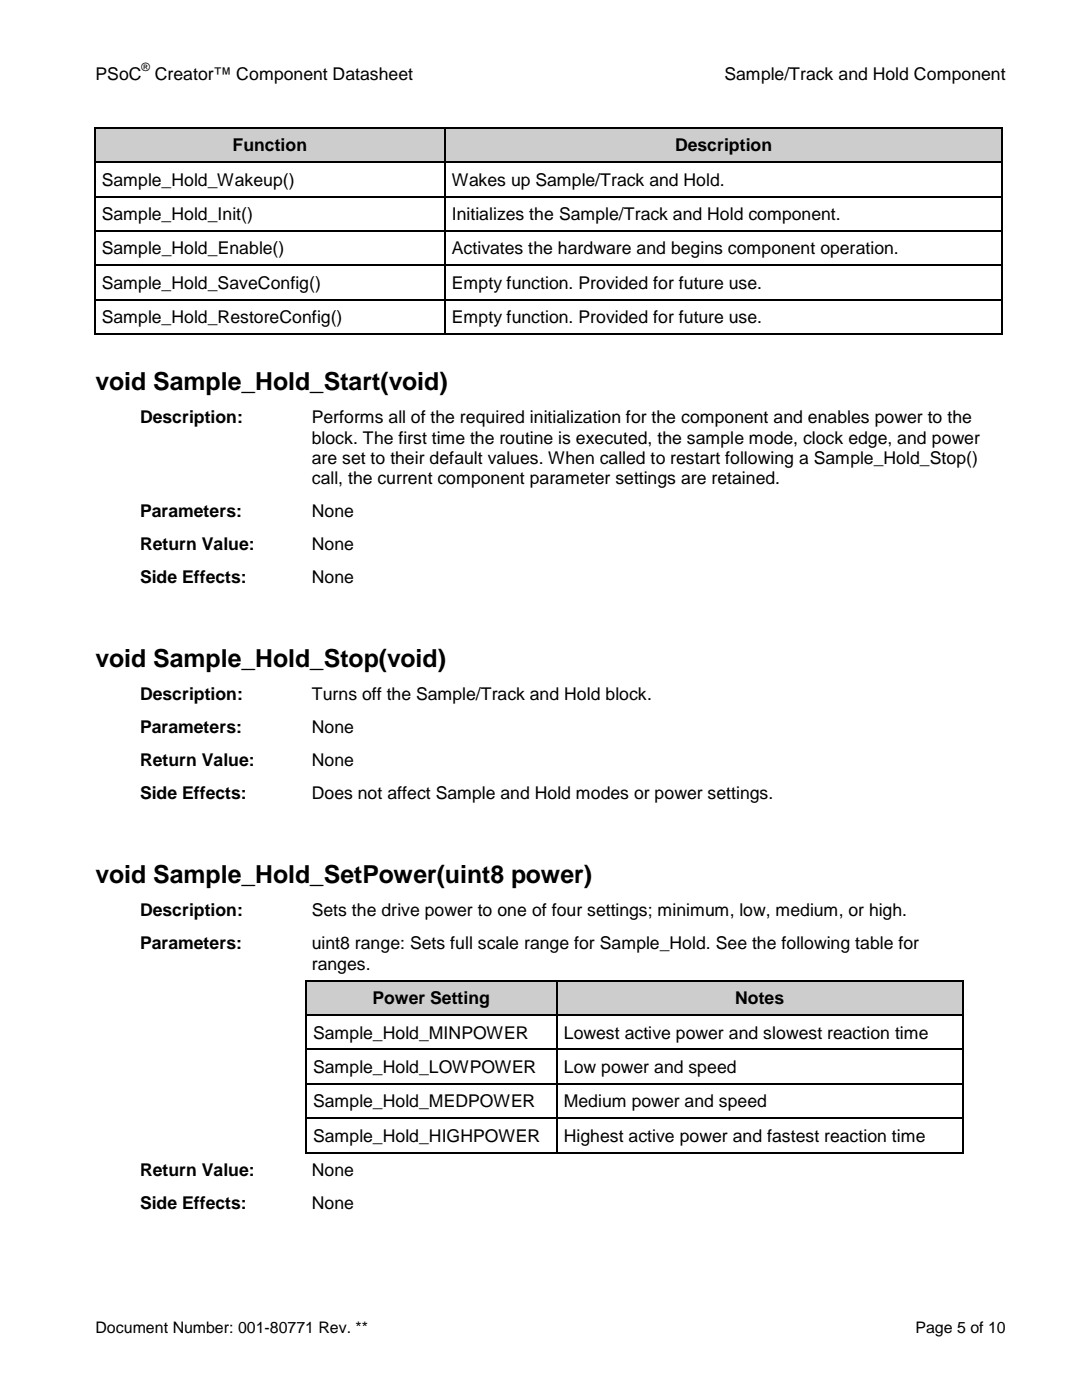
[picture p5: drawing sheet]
<svg xmlns="http://www.w3.org/2000/svg" width="216mm" height="279mm" viewBox="0 0 216 279" stroke-linecap="round" stroke-linejoin="round" font-family="sans-serif">
<defs><g id="words">
<g font-size="5">
<text x="19" y="77.8">void Sample_Hold_Start(void)</text>
<text x="19" y="133.1">void Sample_Hold_Stop(void)</text>
<text x="19" y="176.2">void Sample_Hold_SetPower(uint8 power)</text>
</g>
<g font-size="3.5">
<text x="19" y="16">PSoC</text>
<text x="30.9" y="16">Creator™ Component Datasheet</text>
<text x="144.6" y="16">Sample/Track and Hold Component</text>
<text x="46.4" y="30.1">Function</text>
<text x="134.7" y="30.1">Description</text>
<text x="20.3" y="37">Sample_Hold_Wakeup()</text>
<text x="90.2" y="37">Wakes up Sample/Track and Hold.</text>
<text x="20.3" y="43.9">Sample_Hold_Init()</text>
<text x="90.2" y="43.9">Initializes the Sample/Track and Hold component.</text>
<text x="20.3" y="50.8">Sample_Hold_Enable()</text>
<text x="90.2" y="50.8">Activates the hardware and begins component operation.</text>
<text x="20.3" y="57.7">Sample_Hold_SaveConfig()</text>
<text x="90.2" y="57.7">Empty function. Provided for future use.</text>
<text x="20.3" y="64.5">Sample_Hold_RestoreConfig()</text>
<text x="90.2" y="64.5">Empty function. Provided for future use.</text>
<text x="27.9" y="84.4">Description:</text>
<text x="62.2" y="84.5">Performs all of the required initialization for the component and enables power to the</text>
<text x="62.2" y="88.5">block. The first time the routine is executed, the sample mode, clock edge, and power</text>
<text x="62.2" y="92.6">are set to their default values. When called to restart following a Sample_Hold_Stop()</text>
<text x="62.2" y="96.6">call, the current component parameter settings are retained.</text>
<text x="27.9" y="103.2">Parameters:</text>
<text x="62.2" y="103.2">None</text>
<text x="27.9" y="109.8">Return Value:</text>
<text x="62.2" y="109.8">None</text>
<text x="27.9" y="116.4">Side Effects:</text>
<text x="62.2" y="116.4">None</text>
<text x="27.9" y="139.7">Description:</text>
<text x="62.2" y="139.7">Turns off the Sample/Track and Hold block.</text>
<text x="27.9" y="146.3">Parameters:</text>
<text x="62.2" y="146.3">None</text>
<text x="27.9" y="152.9">Return Value:</text>
<text x="62.2" y="152.9">None</text>
<text x="27.9" y="159.5">Side Effects:</text>
<text x="62.2" y="159.5">Does not affect Sample and Hold modes or power settings.</text>
<text x="27.9" y="182.8">Description:</text>
<text x="62.2" y="182.9">Sets the drive power to one of four settings; minimum, low, medium, or high.</text>
<text x="27.9" y="189.4">Parameters:</text>
<text x="62.2" y="189.5">uint8 range: Sets full scale range for Sample_Hold. See the following table for</text>
<text x="62.2" y="193.5">ranges.</text>
<text x="74.3" y="200.3">Power Setting</text>
<text x="146.7" y="200.3">Notes</text>
<text x="62.5" y="207.3">Sample_Hold_MINPOWER</text>
<text x="112.5" y="207.3">Lowest active power and slowest reaction time</text>
<text x="62.5" y="214.1">Sample_Hold_LOWPOWER</text>
<text x="112.5" y="214.1">Low power and speed</text>
<text x="62.5" y="221">Sample_Hold_MEDPOWER</text>
<text x="112.5" y="221">Medium power and speed</text>
<text x="62.5" y="227.8">Sample_Hold_HIGHPOWER</text>
<text x="112.5" y="227.8">Highest active power and fastest reaction time</text>
<text x="27.9" y="234.7">Return Value:</text>
<text x="62.2" y="234.7">None</text>
<text x="27.9" y="241.3">Side Effects:</text>
<text x="62.2" y="241.3">None</text>
</g>
<g font-size="3.2">
<text x="19" y="266">Document Number: 001-80771 Rev. **</text>
<text x="182.7" y="266">Page 5 of 10</text>
</g>
<text font-size="2.3" x="28.2" y="14.2">®</text>
</g></defs>
<g fill="#cdcdcd">
<path d="M19 25.7h69.6v6.6h-69.6z"/>
<path d="M88.9 25.7h111v6.6h-111z"/>
</g>
<g fill="#000">
<path d="M18.8 25.4h.2v.3h-.2zM18.8 32.3h.2v.2h-.2zM18.8 39.1h.2v.3h-.2zM88.6 25.4h.3v.3h-.3zM88.6 32.3h.3v.2h-.3zM88.6 39.1h.3v.3h-.3zM199.9 25.4h.3v.3h-.3zM199.9 32.3h.3v.2h-.3zM199.9 39.1h.3v.3h-.3zM18.8 46h.2v.2h-.2zM18.8 52.8h.2v.3h-.2zM18.8 59.7h.2v.2h-.2z"/>
<path d="M88.6 46h.3v.2h-.3zM88.6 52.8h.3v.3h-.3zM88.6 59.7h.3v.2h-.3zM199.9 46h.3v.2h-.3zM199.9 52.8h.3v.3h-.3zM199.9 59.7h.3v.2h-.3zM18.8 66.6h.2v.2h-.2zM88.6 66.6h.3v.2h-.3zM199.9 66.6h.3v.2h-.3z"/>
</g>
<g fill="none" stroke="#000" stroke-width=".25">
<path d="M18.9 25.7v6.6M18.9 32.5v6.6M18.9 39.4v6.6M19 25.5h69.6M19 32.4h69.6M19 39.2h69.6M88.8 25.7v6.6M88.8 32.5v6.6M88.8 39.4v6.6M88.9 25.5h111M88.9 32.4h111M88.9 39.2h111"/>
<path d="M200 25.7v6.6M200 32.5v6.6M200 39.4v6.6M18.9 46.2v6.6M18.9 53.1v6.6M18.9 59.9v6.7M19 46.1h69.6M19 53h69.6M19 59.8h69.6M88.8 46.2v6.6M88.8 53.1v6.6M88.8 59.9v6.7"/>
<path d="M88.9 46.1h111M88.9 53h111M88.9 59.8h111M200 46.2v6.6M200 53.1v6.6M200 59.9v6.7M19 66.7h69.6M88.9 66.7h111"/>
</g>
<g fill="#cdcdcd">
<path d="M61.2 195.8h49.8v6.6h-49.8z"/>
<path d="M111.3 195.8h80.6v6.6h-80.6z"/>
</g>
<g fill="#000">
<path d="M61 195.6h.2v.2h-.2zM111 195.6h.3v.2h-.3zM192 195.6h.2v.2h-.2zM61 202.4h.2v.3h-.2zM61 209.3h.2v.2h-.2zM61 216.2h.2v.2h-.2zM111 202.4h.3v.3h-.3zM111 209.3h.3v.2h-.3zM111 216.2h.3v.2h-.3zM192 202.4h.2v.3h-.2zM192 209.3h.2v.2h-.2zM192 216.2h.2v.2h-.2z"/>
<path d="M61 223.1h.2v.2h-.2zM61 229.9h.2v.3h-.2zM111 223.1h.3v.2h-.3zM111 229.9h.3v.3h-.3zM192 223.1h.2v.2h-.2zM192 229.9h.2v.3h-.2z"/>
</g>
<g fill="none" stroke="#000" stroke-width=".25">
<path d="M61.1 195.8v6.6M61.2 195.7h49.8M111.1 195.8v6.6M111.3 195.7h80.7M192.1 195.8v6.6M61.1 202.7v6.6M61.1 209.5v6.7M61.1 216.4v6.7M61.2 202.6h49.8M61.2 209.4h49.8M61.2 216.3h49.8M111.1 202.7v6.6"/>
<path d="M111.1 209.5v6.7M111.1 216.4v6.7M111.3 202.6h80.7M111.3 209.4h80.7M111.3 216.3h80.7M192.1 202.7v6.6M192.1 209.5v6.7M192.1 216.4v6.7M61.1 223.3v6.6M61.2 223.2h49.8M61.2 230h49.8M111.1 223.3v6.6"/>
<path d="M111.3 223.2h80.7M111.3 230h80.7M192.1 223.3v6.6"/>
</g>
<use href="#words"/>
</svg>
